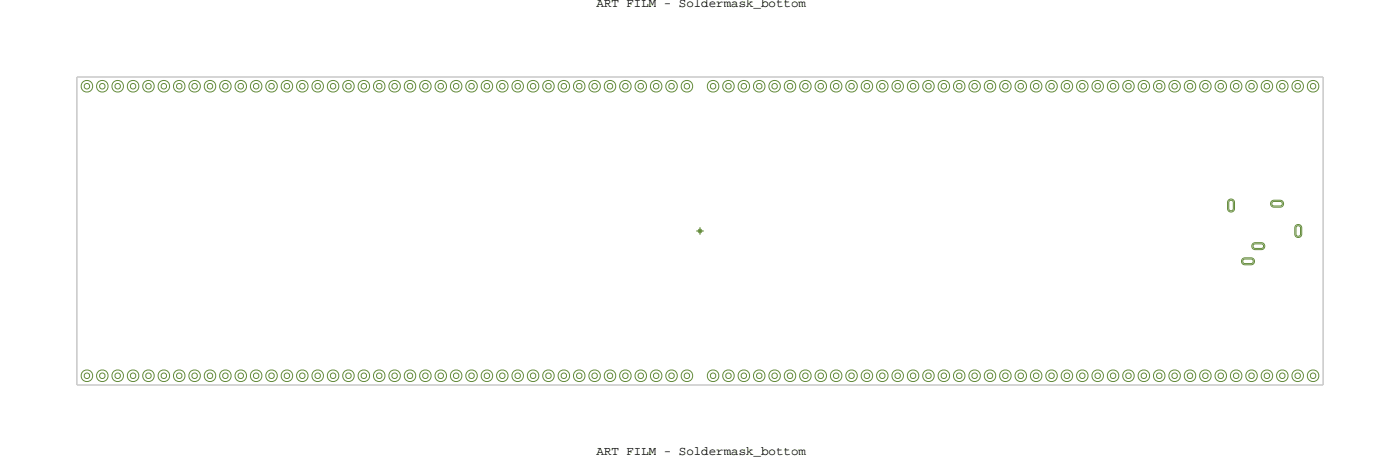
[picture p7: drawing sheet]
<svg xmlns="http://www.w3.org/2000/svg" width="231mm" height="76mm" viewBox="0 0 231 76" stroke-linecap="round" stroke-linejoin="round" font-family="sans-serif">
<defs><g id="words">
<g font-size="2.1">
<text x="98.5" y="1.2">ART FILM - Soldermask_bottom</text>
<text x="98.5" y="75">ART FILM - Soldermask_bottom</text>
</g>
</g></defs>
<!-- layer: Board Outline -->
<path d="M12.7 12.7h205.7zM12.7 12.7v50.8zM218.4 12.7v50.8zM12.7 63.5h205.7z" fill="none" stroke="#acacac" stroke-width=".17"/>
<!-- layer: Nets -->
<g fill="none" stroke="#638b3a" stroke-width=".17">
<path d="M202.8 33l.3-.2h.3l.3 .2 .1 .4v1l-.1 .4-.3 .2h-.3l-.3-.2-.1-.4v-1zM203 33.1l.2-.1 .3 .1 .1 .3v1l-.1 .3-.3 .1-.2-.1-.1-.3v-1zM210 33.1l.3-.1h1l.4 .1 .2 .3v.4l-.2 .3-.4 .1h-1l-.3-.1-.2-.3v-.4zM210.1 33.3l.2-.1h1l.3 .1 .1 .3-.1 .3-.3 .1h-1l-.2-.1-.1-.3zM213.9 37.2l.3-.2h.3l.3 .2 .1 .4v1l-.1 .4-.3 .2h-.3l-.3-.2-.1-.4v-1zM214.1 37.3l.2-.1 .3 .1 .1 .3v1l-.1 .3-.3 .1-.2-.1-.1-.3v-1zM205.2 42.6l.3-.1h1l.4 .1 .2 .3v.4l-.2 .3-.4 .1h-1l-.3-.1-.2-.3v-.4zM205.3 42.8l.2-.1h1l.3 .1 .1 .3-.1 .3-.3 .1h-1l-.2-.1-.1-.3zM206.9 40.1l.3-.1h1l.4 .1 .2 .3v.4l-.2 .3-.4 .1h-1l-.3-.1-.2-.3v-.4zM207 40.3l.2-.1h1l.3 .1 .1 .3-.1 .3-.3 .1h-1l-.2-.1-.1-.3z"/>
<circle cx="14.3" cy="14.2" r=".96"/>
<circle cx="14.3" cy="14.2" r=".46"/>
<circle cx="16.9" cy="14.2" r=".96"/>
<circle cx="16.9" cy="14.2" r=".46"/>
<circle cx="19.4" cy="14.2" r=".96"/>
<circle cx="19.4" cy="14.2" r=".46"/>
<circle cx="22" cy="14.2" r=".96"/>
<circle cx="22" cy="14.2" r=".46"/>
<circle cx="24.5" cy="14.2" r=".96"/>
<circle cx="24.5" cy="14.2" r=".46"/>
<circle cx="27" cy="14.2" r=".96"/>
<circle cx="27" cy="14.2" r=".46"/>
<circle cx="29.6" cy="14.2" r=".96"/>
<circle cx="29.6" cy="14.2" r=".46"/>
<circle cx="32.1" cy="14.2" r=".96"/>
<circle cx="32.1" cy="14.2" r=".46"/>
<circle cx="34.7" cy="14.2" r=".96"/>
<circle cx="34.7" cy="14.2" r=".46"/>
<circle cx="37.2" cy="14.2" r=".96"/>
<circle cx="37.2" cy="14.2" r=".46"/>
<circle cx="39.7" cy="14.2" r=".96"/>
<circle cx="39.7" cy="14.2" r=".46"/>
<circle cx="42.3" cy="14.2" r=".96"/>
<circle cx="42.3" cy="14.2" r=".46"/>
<circle cx="44.8" cy="14.2" r=".96"/>
<circle cx="44.8" cy="14.2" r=".46"/>
<circle cx="47.4" cy="14.2" r=".96"/>
<circle cx="47.4" cy="14.2" r=".46"/>
<circle cx="49.9" cy="14.2" r=".96"/>
<circle cx="49.9" cy="14.2" r=".46"/>
<circle cx="52.4" cy="14.2" r=".96"/>
<circle cx="52.4" cy="14.2" r=".46"/>
<circle cx="55" cy="14.2" r=".96"/>
<circle cx="55" cy="14.2" r=".46"/>
<circle cx="57.5" cy="14.2" r=".96"/>
<circle cx="57.5" cy="14.2" r=".46"/>
<circle cx="60.1" cy="14.2" r=".96"/>
<circle cx="60.1" cy="14.2" r=".46"/>
<circle cx="62.6" cy="14.2" r=".96"/>
<circle cx="62.6" cy="14.2" r=".46"/>
<circle cx="65.1" cy="14.2" r=".96"/>
<circle cx="65.1" cy="14.2" r=".46"/>
<circle cx="67.7" cy="14.2" r=".96"/>
<circle cx="67.7" cy="14.2" r=".46"/>
<circle cx="70.2" cy="14.2" r=".96"/>
<circle cx="70.2" cy="14.2" r=".46"/>
<circle cx="72.8" cy="14.2" r=".96"/>
<circle cx="72.8" cy="14.2" r=".46"/>
<circle cx="75.3" cy="14.2" r=".96"/>
<circle cx="75.3" cy="14.2" r=".46"/>
<circle cx="77.8" cy="14.2" r=".96"/>
<circle cx="77.8" cy="14.2" r=".46"/>
<circle cx="80.4" cy="14.2" r=".96"/>
<circle cx="80.4" cy="14.2" r=".46"/>
<circle cx="82.9" cy="14.2" r=".96"/>
<circle cx="82.9" cy="14.2" r=".46"/>
<circle cx="85.5" cy="14.2" r=".96"/>
<circle cx="85.5" cy="14.2" r=".46"/>
<circle cx="88" cy="14.2" r=".96"/>
<circle cx="88" cy="14.2" r=".46"/>
<circle cx="90.5" cy="14.2" r=".96"/>
<circle cx="90.5" cy="14.2" r=".46"/>
<circle cx="93.1" cy="14.2" r=".96"/>
<circle cx="93.1" cy="14.2" r=".46"/>
<circle cx="95.6" cy="14.2" r=".96"/>
<circle cx="95.6" cy="14.2" r=".46"/>
<circle cx="98.2" cy="14.2" r=".96"/>
<circle cx="98.2" cy="14.2" r=".46"/>
<circle cx="100.7" cy="14.2" r=".96"/>
<circle cx="100.7" cy="14.2" r=".46"/>
<circle cx="103.2" cy="14.2" r=".96"/>
<circle cx="103.2" cy="14.2" r=".46"/>
<circle cx="105.8" cy="14.2" r=".96"/>
<circle cx="105.8" cy="14.2" r=".46"/>
<circle cx="108.3" cy="14.2" r=".96"/>
<circle cx="108.3" cy="14.2" r=".46"/>
<circle cx="110.9" cy="14.2" r=".96"/>
<circle cx="110.9" cy="14.2" r=".46"/>
<circle cx="113.4" cy="14.2" r=".96"/>
<circle cx="113.4" cy="14.2" r=".46"/>
<circle cx="117.7" cy="14.2" r=".96"/>
<circle cx="117.7" cy="14.2" r=".46"/>
<circle cx="120.3" cy="14.2" r=".96"/>
<circle cx="120.3" cy="14.2" r=".46"/>
<circle cx="122.8" cy="14.2" r=".96"/>
<circle cx="122.8" cy="14.2" r=".46"/>
<circle cx="125.3" cy="14.2" r=".96"/>
<circle cx="125.3" cy="14.2" r=".46"/>
<circle cx="127.9" cy="14.2" r=".96"/>
<circle cx="127.9" cy="14.2" r=".46"/>
<circle cx="130.4" cy="14.2" r=".96"/>
<circle cx="130.4" cy="14.2" r=".46"/>
<circle cx="133" cy="14.2" r=".96"/>
<circle cx="133" cy="14.2" r=".46"/>
<circle cx="135.5" cy="14.2" r=".96"/>
<circle cx="135.5" cy="14.2" r=".46"/>
<circle cx="138" cy="14.2" r=".96"/>
<circle cx="138" cy="14.2" r=".46"/>
<circle cx="140.6" cy="14.2" r=".96"/>
<circle cx="140.6" cy="14.2" r=".46"/>
<circle cx="143.1" cy="14.2" r=".96"/>
<circle cx="143.1" cy="14.2" r=".46"/>
<circle cx="145.7" cy="14.2" r=".96"/>
<circle cx="145.7" cy="14.2" r=".46"/>
<circle cx="148.2" cy="14.2" r=".96"/>
<circle cx="148.2" cy="14.2" r=".46"/>
<circle cx="150.7" cy="14.2" r=".96"/>
<circle cx="150.7" cy="14.2" r=".46"/>
<circle cx="153.3" cy="14.2" r=".96"/>
<circle cx="153.3" cy="14.2" r=".46"/>
<circle cx="155.8" cy="14.2" r=".96"/>
<circle cx="155.8" cy="14.2" r=".46"/>
<circle cx="158.4" cy="14.2" r=".96"/>
<circle cx="158.4" cy="14.2" r=".46"/>
<circle cx="160.9" cy="14.2" r=".96"/>
<circle cx="160.9" cy="14.2" r=".46"/>
<circle cx="163.4" cy="14.2" r=".96"/>
<circle cx="163.4" cy="14.2" r=".46"/>
<circle cx="166" cy="14.2" r=".96"/>
<circle cx="166" cy="14.2" r=".46"/>
<circle cx="168.5" cy="14.2" r=".96"/>
<circle cx="168.5" cy="14.2" r=".46"/>
<circle cx="171.1" cy="14.2" r=".96"/>
<circle cx="171.1" cy="14.2" r=".46"/>
<circle cx="173.6" cy="14.2" r=".96"/>
<circle cx="173.6" cy="14.2" r=".46"/>
<circle cx="176.1" cy="14.2" r=".96"/>
<circle cx="176.1" cy="14.2" r=".46"/>
<circle cx="178.7" cy="14.2" r=".96"/>
<circle cx="178.7" cy="14.2" r=".46"/>
<circle cx="181.2" cy="14.2" r=".96"/>
<circle cx="181.2" cy="14.2" r=".46"/>
<circle cx="183.8" cy="14.2" r=".96"/>
<circle cx="183.8" cy="14.2" r=".46"/>
<circle cx="186.3" cy="14.2" r=".96"/>
<circle cx="186.3" cy="14.2" r=".46"/>
<circle cx="188.8" cy="14.2" r=".96"/>
<circle cx="188.8" cy="14.2" r=".46"/>
<circle cx="191.4" cy="14.2" r=".96"/>
<circle cx="191.4" cy="14.2" r=".46"/>
<circle cx="193.9" cy="14.2" r=".96"/>
<circle cx="193.9" cy="14.2" r=".46"/>
<circle cx="196.5" cy="14.2" r=".96"/>
<circle cx="196.5" cy="14.2" r=".46"/>
<circle cx="199" cy="14.2" r=".96"/>
<circle cx="199" cy="14.2" r=".46"/>
<circle cx="201.5" cy="14.2" r=".96"/>
<circle cx="201.5" cy="14.2" r=".46"/>
<circle cx="204.1" cy="14.2" r=".96"/>
<circle cx="204.1" cy="14.2" r=".46"/>
<circle cx="206.6" cy="14.2" r=".96"/>
<circle cx="206.6" cy="14.2" r=".46"/>
<circle cx="209.2" cy="14.2" r=".96"/>
<circle cx="209.2" cy="14.2" r=".46"/>
<circle cx="211.7" cy="14.2" r=".96"/>
<circle cx="211.7" cy="14.2" r=".46"/>
<circle cx="214.2" cy="14.2" r=".96"/>
<circle cx="214.2" cy="14.2" r=".46"/>
<circle cx="216.8" cy="14.2" r=".96"/>
<circle cx="216.8" cy="14.2" r=".46"/>
<circle cx="14.3" cy="62" r=".96"/>
<circle cx="14.3" cy="62" r=".46"/>
<circle cx="16.9" cy="62" r=".96"/>
<circle cx="16.9" cy="62" r=".46"/>
<circle cx="19.4" cy="62" r=".96"/>
<circle cx="19.4" cy="62" r=".46"/>
<circle cx="22" cy="62" r=".96"/>
<circle cx="22" cy="62" r=".46"/>
<circle cx="24.5" cy="62" r=".96"/>
<circle cx="24.5" cy="62" r=".46"/>
<circle cx="27" cy="62" r=".96"/>
<circle cx="27" cy="62" r=".46"/>
<circle cx="29.6" cy="62" r=".96"/>
<circle cx="29.6" cy="62" r=".46"/>
<circle cx="32.1" cy="62" r=".96"/>
<circle cx="32.1" cy="62" r=".46"/>
<circle cx="34.7" cy="62" r=".96"/>
<circle cx="34.7" cy="62" r=".46"/>
<circle cx="37.2" cy="62" r=".96"/>
<circle cx="37.2" cy="62" r=".46"/>
<circle cx="39.7" cy="62" r=".96"/>
<circle cx="39.7" cy="62" r=".46"/>
<circle cx="42.3" cy="62" r=".96"/>
<circle cx="42.3" cy="62" r=".46"/>
<circle cx="44.8" cy="62" r=".96"/>
<circle cx="44.8" cy="62" r=".46"/>
<circle cx="47.4" cy="62" r=".96"/>
<circle cx="47.4" cy="62" r=".46"/>
<circle cx="49.9" cy="62" r=".96"/>
<circle cx="49.9" cy="62" r=".46"/>
<circle cx="52.4" cy="62" r=".96"/>
<circle cx="52.4" cy="62" r=".46"/>
<circle cx="55" cy="62" r=".96"/>
<circle cx="55" cy="62" r=".46"/>
<circle cx="57.5" cy="62" r=".96"/>
<circle cx="57.5" cy="62" r=".46"/>
<circle cx="60.1" cy="62" r=".96"/>
<circle cx="60.1" cy="62" r=".46"/>
<circle cx="62.6" cy="62" r=".96"/>
<circle cx="62.6" cy="62" r=".46"/>
<circle cx="65.1" cy="62" r=".96"/>
<circle cx="65.1" cy="62" r=".46"/>
<circle cx="67.7" cy="62" r=".96"/>
<circle cx="67.7" cy="62" r=".46"/>
<circle cx="70.2" cy="62" r=".96"/>
<circle cx="70.2" cy="62" r=".46"/>
<circle cx="72.8" cy="62" r=".96"/>
<circle cx="72.8" cy="62" r=".46"/>
<circle cx="75.3" cy="62" r=".96"/>
<circle cx="75.3" cy="62" r=".46"/>
<circle cx="77.8" cy="62" r=".96"/>
<circle cx="77.8" cy="62" r=".46"/>
<circle cx="80.4" cy="62" r=".96"/>
<circle cx="80.4" cy="62" r=".46"/>
<circle cx="82.9" cy="62" r=".96"/>
<circle cx="82.9" cy="62" r=".46"/>
<circle cx="85.5" cy="62" r=".96"/>
<circle cx="85.5" cy="62" r=".46"/>
<circle cx="88" cy="62" r=".96"/>
<circle cx="88" cy="62" r=".46"/>
<circle cx="90.5" cy="62" r=".96"/>
<circle cx="90.5" cy="62" r=".46"/>
<circle cx="93.1" cy="62" r=".96"/>
<circle cx="93.1" cy="62" r=".46"/>
<circle cx="95.6" cy="62" r=".96"/>
<circle cx="95.6" cy="62" r=".46"/>
<circle cx="98.2" cy="62" r=".96"/>
<circle cx="98.2" cy="62" r=".46"/>
<circle cx="100.7" cy="62" r=".96"/>
<circle cx="100.7" cy="62" r=".46"/>
<circle cx="103.2" cy="62" r=".96"/>
<circle cx="103.2" cy="62" r=".46"/>
<circle cx="105.8" cy="62" r=".96"/>
<circle cx="105.8" cy="62" r=".46"/>
<circle cx="108.3" cy="62" r=".96"/>
<circle cx="108.3" cy="62" r=".46"/>
<circle cx="110.9" cy="62" r=".96"/>
<circle cx="110.9" cy="62" r=".46"/>
<circle cx="113.4" cy="62" r=".96"/>
<circle cx="113.4" cy="62" r=".46"/>
<circle cx="117.7" cy="62" r=".96"/>
<circle cx="117.7" cy="62" r=".46"/>
<circle cx="120.3" cy="62" r=".96"/>
<circle cx="120.3" cy="62" r=".46"/>
<circle cx="122.8" cy="62" r=".96"/>
<circle cx="122.8" cy="62" r=".46"/>
<circle cx="125.3" cy="62" r=".96"/>
<circle cx="125.3" cy="62" r=".46"/>
<circle cx="127.9" cy="62" r=".96"/>
<circle cx="127.9" cy="62" r=".46"/>
<circle cx="130.4" cy="62" r=".96"/>
<circle cx="130.4" cy="62" r=".46"/>
<circle cx="133" cy="62" r=".96"/>
<circle cx="133" cy="62" r=".46"/>
<circle cx="135.5" cy="62" r=".96"/>
<circle cx="135.5" cy="62" r=".46"/>
<circle cx="138" cy="62" r=".96"/>
<circle cx="138" cy="62" r=".46"/>
<circle cx="140.6" cy="62" r=".96"/>
<circle cx="140.6" cy="62" r=".46"/>
<circle cx="143.1" cy="62" r=".96"/>
<circle cx="143.1" cy="62" r=".46"/>
<circle cx="145.7" cy="62" r=".96"/>
<circle cx="145.7" cy="62" r=".46"/>
<circle cx="148.2" cy="62" r=".96"/>
<circle cx="148.2" cy="62" r=".46"/>
<circle cx="150.7" cy="62" r=".96"/>
<circle cx="150.7" cy="62" r=".46"/>
<circle cx="153.3" cy="62" r=".96"/>
<circle cx="153.3" cy="62" r=".46"/>
<circle cx="155.8" cy="62" r=".96"/>
<circle cx="155.8" cy="62" r=".46"/>
<circle cx="158.4" cy="62" r=".96"/>
<circle cx="158.4" cy="62" r=".46"/>
<circle cx="160.9" cy="62" r=".96"/>
<circle cx="160.9" cy="62" r=".46"/>
<circle cx="163.4" cy="62" r=".96"/>
<circle cx="163.4" cy="62" r=".46"/>
<circle cx="166" cy="62" r=".96"/>
<circle cx="166" cy="62" r=".46"/>
<circle cx="168.5" cy="62" r=".96"/>
<circle cx="168.5" cy="62" r=".46"/>
<circle cx="171.1" cy="62" r=".96"/>
<circle cx="171.1" cy="62" r=".46"/>
<circle cx="173.6" cy="62" r=".96"/>
<circle cx="173.6" cy="62" r=".46"/>
<circle cx="176.1" cy="62" r=".96"/>
<circle cx="176.1" cy="62" r=".46"/>
<circle cx="178.7" cy="62" r=".96"/>
<circle cx="178.7" cy="62" r=".46"/>
<circle cx="181.2" cy="62" r=".96"/>
<circle cx="181.2" cy="62" r=".46"/>
<circle cx="183.8" cy="62" r=".96"/>
<circle cx="183.8" cy="62" r=".46"/>
<circle cx="186.3" cy="62" r=".96"/>
<circle cx="186.3" cy="62" r=".46"/>
<circle cx="188.8" cy="62" r=".96"/>
<circle cx="188.8" cy="62" r=".46"/>
<circle cx="191.4" cy="62" r=".96"/>
<circle cx="191.4" cy="62" r=".46"/>
<circle cx="193.9" cy="62" r=".96"/>
<circle cx="193.9" cy="62" r=".46"/>
<circle cx="196.5" cy="62" r=".96"/>
<circle cx="196.5" cy="62" r=".46"/>
<circle cx="199" cy="62" r=".96"/>
<circle cx="199" cy="62" r=".46"/>
<circle cx="201.5" cy="62" r=".96"/>
<circle cx="201.5" cy="62" r=".46"/>
<circle cx="204.1" cy="62" r=".96"/>
<circle cx="204.1" cy="62" r=".46"/>
<circle cx="206.6" cy="62" r=".96"/>
<circle cx="206.6" cy="62" r=".46"/>
<circle cx="209.2" cy="62" r=".96"/>
<circle cx="209.2" cy="62" r=".46"/>
<circle cx="211.7" cy="62" r=".96"/>
<circle cx="211.7" cy="62" r=".46"/>
<circle cx="214.2" cy="62" r=".96"/>
<circle cx="214.2" cy="62" r=".46"/>
<circle cx="216.8" cy="62" r=".96"/>
<circle cx="216.8" cy="62" r=".46"/>
</g>
<!-- layer: Drawing Origin -->
<path d="M114.9 38.1h1.3M115.3 37.9l.3-.1 .2 .1v.4l-.2 .1-.3-.1zM115.6 37.5v1.2" fill="none" stroke="#638b3a" stroke-width=".17"/>
<use href="#words"/>
</svg>
